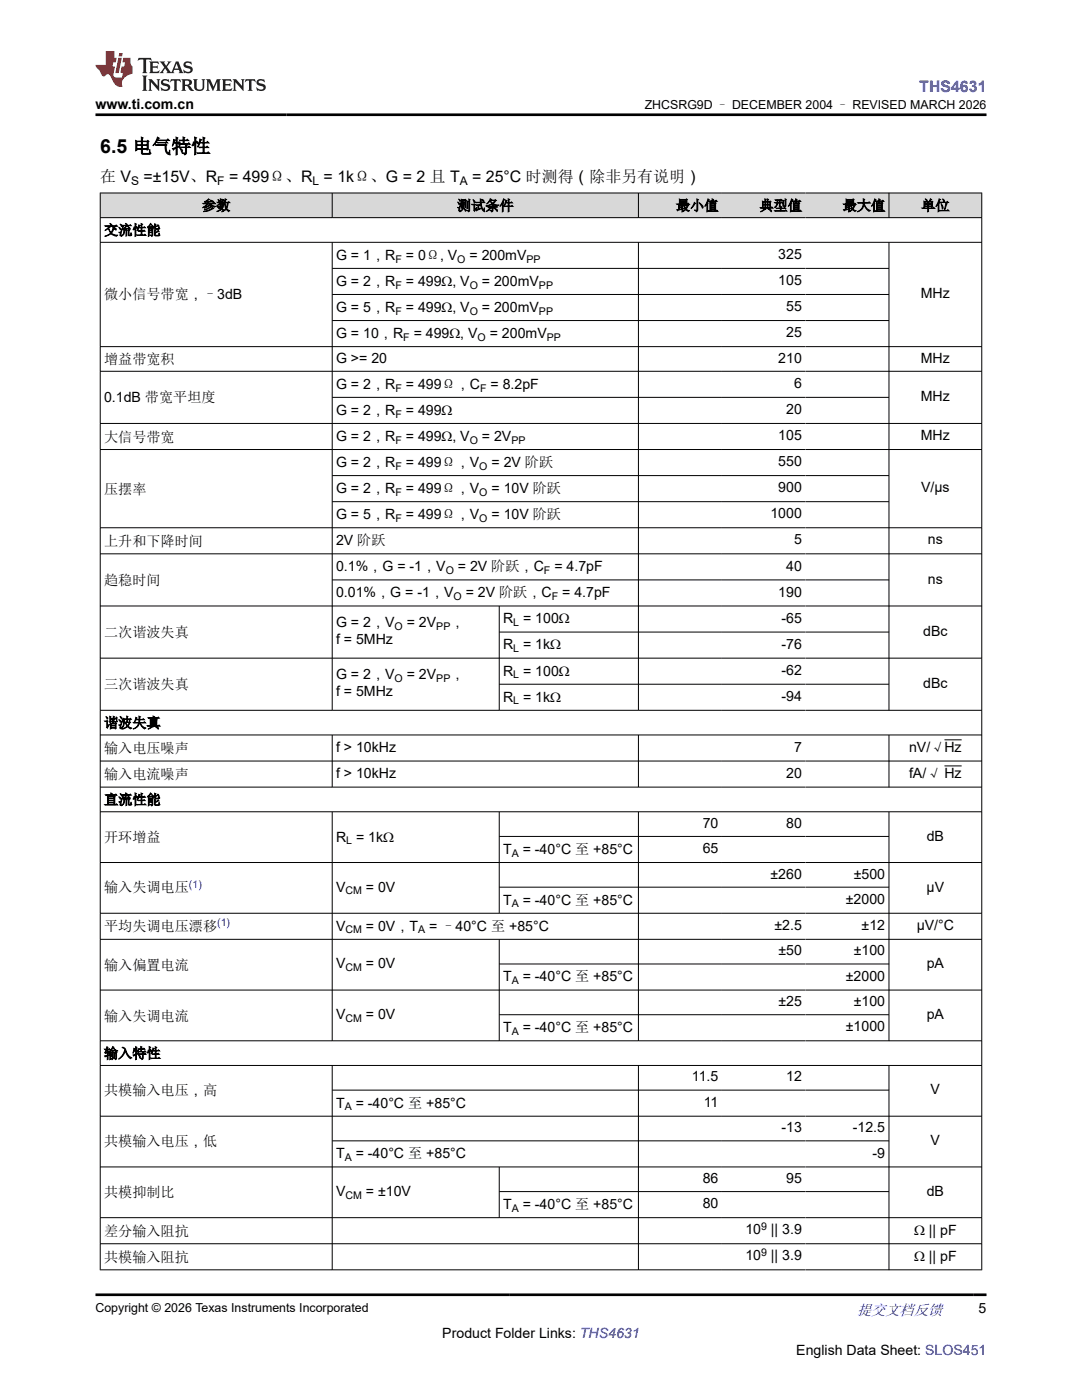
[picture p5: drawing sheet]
<svg xmlns="http://www.w3.org/2000/svg" width="216mm" height="279mm" viewBox="0 0 216 279" stroke-linecap="round" stroke-linejoin="round" font-family="sans-serif">
<defs><g id="words">
<text font-size="3.9" x="20" y="30.5">6.5 电气特性</text>
<text font-size="3.2" fill="#00f" x="183.4" y="18.3">THS4631</text>
<g font-size="3.2">
<text x="20" y="36.3">在 V</text>
<text x="28.6" y="36.3">=±15V、R</text>
<text x="45.7" y="36.3">= 499Ω、R = 1kΩ、G = 2 且 T</text>
<text x="94.2" y="36.3">= 25°C 时测得（除非另有说明）</text>
</g>
<text font-size="3" fill="#00f" x="171" y="262.4">提交文档反馈</text>
<g font-size="2.8">
<text x="19.1" y="21.7">www.ti.com.cn</text>
<text x="40.3" y="42">参数</text>
<text x="91.2" y="42">测试条件</text>
<text x="134.9" y="42">最小值</text>
<text x="151.5" y="42">典型值</text>
<text x="168.2" y="42">最大值</text>
<text x="183.8" y="42">单位</text>
<text x="20.8" y="46.9">交流性能</text>
<text x="67.1" y="51.8">G = 1，R</text>
<text x="81" y="51.8">= 0Ω, V</text>
<text x="93.7" y="51.8">= 200mV</text>
<text x="155.3" y="51.7">325</text>
<text x="20.8" y="59.6">微小信号带宽，–3dB</text>
<text x="67.1" y="57">G = 2，R</text>
<text x="81" y="57">= 499Ω, V</text>
<text x="96.2" y="57">= 200mV</text>
<text x="155.3" y="56.9">105</text>
<text x="183.7" y="59.5">MHz</text>
<text x="67.1" y="62.2">G = 5，R</text>
<text x="81" y="62.2">= 499Ω, V</text>
<text x="96.2" y="62.2">= 200mV</text>
<text x="156.9" y="62.1">55</text>
<text x="67.1" y="67.4">G = 10，R</text>
<text x="82.5" y="67.4">= 499Ω, V</text>
<text x="97.7" y="67.4">= 200mV</text>
<text x="156.9" y="67.3">25</text>
<text x="20.8" y="72.7">增益带宽积</text>
<text x="67.1" y="72.4">G &gt;= 20</text>
<text x="67.1" y="77.6">G = 2，R</text>
<text x="81" y="77.6">= 499Ω，C</text>
<text x="97.9" y="77.6">= 8.2pF</text>
<text x="155.3" y="72.4">210</text>
<text x="158.4" y="77.4">6</text>
<text x="183.7" y="72.4">MHz</text>
<text x="20.8" y="80.2">0.1dB 带宽平坦度</text>
<text x="67.1" y="82.8">G = 2，R</text>
<text x="81" y="82.8">= 499Ω</text>
<text x="156.9" y="82.6">20</text>
<text x="183.7" y="80">MHz</text>
<text x="20.8" y="88.1">大信号带宽</text>
<text x="67.1" y="88">G = 2，R</text>
<text x="81" y="88">= 499Ω, V</text>
<text x="96.2" y="88">= 2V</text>
<text x="155.3" y="87.8">105</text>
<text x="183.7" y="87.8">MHz</text>
<text x="67.1" y="93.2">G = 2，R</text>
<text x="81" y="93.2">= 499Ω，V</text>
<text x="98.1" y="93.2">= 2V 阶跃</text>
<text x="155.3" y="93">550</text>
<text x="20.8" y="98.5">压摆率</text>
<text x="67.1" y="98.4">G = 2，R</text>
<text x="81" y="98.4">= 499Ω，V</text>
<text x="98.1" y="98.4">= 10V 阶跃</text>
<text x="155.3" y="98.2">900</text>
<text x="183.8" y="98.2">V/µs</text>
<text x="67.1" y="103.6">G = 5，R</text>
<text x="81" y="103.6">= 499Ω，V</text>
<text x="98.1" y="103.6">= 10V 阶跃</text>
<text x="153.7" y="103.5">1000</text>
<text x="20.8" y="108.9">上升和下降时间</text>
<text x="67.1" y="108.8">2V 阶跃</text>
<text x="156.9" y="113.9">40</text>
<text x="158.4" y="108.7">5</text>
<text x="185.2" y="108.7">ns</text>
<text x="20.8" y="116.7">趋稳时间</text>
<text x="67.1" y="114">0.1%，G = -1，V</text>
<text x="67.1" y="119.2">0.01%，G = -1，V</text>
<text x="91.4" y="114">= 2V 阶跃，C</text>
<text x="92.9" y="119.2">= 2V 阶跃，C</text>
<text x="110.6" y="114">= 4.7pF</text>
<text x="112.2" y="119.2">= 4.7pF</text>
<text x="155.3" y="119.1">190</text>
<text x="185.2" y="116.5">ns</text>
<text x="67.1" y="125.2">G = 2，V</text>
<text x="81.2" y="125.2">= 2V</text>
<text x="89.9" y="125.2">，</text>
<text x="100.4" y="124.4">R = 100Ω</text>
<text x="155.9" y="124.3">-65</text>
<text x="20.8" y="127.2">二次谐波失真</text>
<text x="67.1" y="128.6">f = 5MHz</text>
<text x="100.4" y="129.6">R = 1kΩ</text>
<text x="155.9" y="129.5">-76</text>
<text x="184.2" y="126.9">dBc</text>
<text x="20.8" y="137.6">三次谐波失真</text>
<text x="67.1" y="135.6">G = 2，V</text>
<text x="81.2" y="135.6">= 2V</text>
<text x="89.9" y="135.6">，</text>
<text x="100.4" y="134.8">R = 100Ω</text>
<text x="155.9" y="134.7">-62</text>
<text x="184.2" y="137.3">dBc</text>
<text x="67.1" y="139">f = 5MHz</text>
<text x="100.4" y="140">R = 1kΩ</text>
<text x="155.9" y="139.9">-94</text>
<text x="20.8" y="145.2">谐波失真</text>
<text x="20.8" y="150.3">输入电压噪声</text>
<text x="20.8" y="155.5">输入电流噪声</text>
<text x="67.1" y="150">f &gt; 10kHz</text>
<text x="67.1" y="155.2">f &gt; 10kHz</text>
<text x="156.9" y="155.2">20</text>
<text x="158.4" y="150">7</text>
<text x="181.4" y="150.2">nV/√Hz</text>
<text x="181.4" y="155.4">fA/√ Hz</text>
<text x="20.8" y="160.6">直流性能</text>
<text x="67.1" y="167.9">R = 1kΩ</text>
<text x="140.2" y="165.2">70</text>
<text x="156.9" y="165.2">80</text>
<text x="184.9" y="167.8">dB</text>
<text x="20.8" y="168.1">开环增益</text>
<text x="100.4" y="170.4">T</text>
<text x="104.3" y="170.4">= -40°C 至 +85°C</text>
<text x="140.2" y="170.3">65</text>
<text x="20.8" y="178.1">输入失调电压</text>
<text x="67.1" y="177.9">V</text>
<text x="73" y="177.9">= 0V</text>
<text x="153.8" y="175.3">±260</text>
<text x="170.4" y="175.3">±500</text>
<text x="184.9" y="177.9">µV</text>
<text x="20.8" y="185.7">平均失调电压漂移</text>
<text x="67.1" y="185.7">V</text>
<text x="73" y="185.7">= 0V，T</text>
<text x="85.6" y="185.7">= –40°C 至 +85°C</text>
<text x="100.4" y="180.5">T</text>
<text x="104.3" y="180.5">= -40°C 至 +85°C</text>
<text x="154.5" y="185.6">±2.5</text>
<text x="168.8" y="180.4">±2000</text>
<text x="171.9" y="185.6">±12</text>
<text x="182.9" y="185.6">µV/°C</text>
<text x="155.3" y="190.7">±50</text>
<text x="170.4" y="190.7">±100</text>
<text x="20.8" y="193.5">输入偏置电流</text>
<text x="67.1" y="193.3">V</text>
<text x="73" y="193.3">= 0V</text>
<text x="100.4" y="195.9">T</text>
<text x="104.3" y="195.9">= -40°C 至 +85°C</text>
<text x="168.8" y="195.7">±2000</text>
<text x="184.9" y="193.3">pA</text>
<text x="20.8" y="203.7">输入失调电流</text>
<text x="67.1" y="203.4">V</text>
<text x="73" y="203.4">= 0V</text>
<text x="155.3" y="200.8">±25</text>
<text x="170.4" y="200.8">±100</text>
<text x="184.9" y="203.4">pA</text>
<text x="100.4" y="206">T</text>
<text x="104.3" y="206">= -40°C 至 +85°C</text>
<text x="168.8" y="205.8">±1000</text>
<text x="20.8" y="211.2">输入特性</text>
<text x="138.1" y="215.8">11.5</text>
<text x="156.9" y="215.8">12</text>
<text x="20.8" y="218.6">共模输入电压，高</text>
<text x="67.1" y="221">T</text>
<text x="71" y="221">= -40°C 至 +85°C</text>
<text x="140.4" y="220.9">11</text>
<text x="185.7" y="218.4">V</text>
<text x="155.9" y="226">-13</text>
<text x="170.2" y="226">-12.5</text>
<text x="20.8" y="228.7">共模输入电压，低</text>
<text x="67.1" y="231.2">T</text>
<text x="71" y="231.2">= -40°C 至 +85°C</text>
<text x="174.1" y="231">-9</text>
<text x="185.7" y="228.6">V</text>
<text x="20.8" y="239">共模抑制比</text>
<text x="67.1" y="238.7">V</text>
<text x="73" y="238.7">= ±10V</text>
<text x="140.2" y="236.1">86</text>
<text x="156.9" y="236.1">95</text>
<text x="184.9" y="238.7">dB</text>
<text x="100.4" y="241.3">T</text>
<text x="104.3" y="241.3">= -40°C 至 +85°C</text>
<text x="140.2" y="241.1">80</text>
<text x="20.8" y="246.6">差分输入阻抗</text>
<text x="20.8" y="251.8">共模输入阻抗</text>
<text x="148.7" y="246.3">10 || 3.9</text>
<text x="148.7" y="251.6">10 || 3.9</text>
<text x="182.4" y="246.5">Ω || pF</text>
<text x="182.4" y="251.7">Ω || pF</text>
<text x="195.3" y="262.1">5</text>
<text x="88.3" y="266.9">Product Folder Links: THS4631</text>
<text x="158.9" y="270.3">English Data Sheet: SLOS451</text>
</g>
<g font-size="2.5">
<text x="128.6" y="21.8">ZHCSRG9D – DECEMBER 2004 – REVISED MARCH 2026</text>
<text x="19.1" y="261.8">Copyright © 2026 Texas Instruments Incorporated</text>
</g>
<g font-size="2.4">
<text x="26.2" y="36.9">S</text>
<text x="43.4" y="36.9">F</text>
<text x="62.4" y="36.9">L</text>
<text x="91.8" y="36.9">A</text>
</g>
<g font-size="2.1">
<text x="78.9" y="52.4">F</text>
<text x="91.2" y="52.4">O</text>
<text x="105.1" y="52.4">PP</text>
<text x="78.9" y="57.6">F</text>
<text x="93.7" y="57.6">O</text>
<text x="107.5" y="57.6">PP</text>
<text x="78.9" y="62.8">F</text>
<text x="93.7" y="62.8">O</text>
<text x="107.5" y="62.8">PP</text>
<text x="80.5" y="68">F</text>
<text x="95.3" y="68">O</text>
<text x="109.1" y="68">PP</text>
<text x="78.9" y="78.1">F</text>
<text x="78.9" y="83.3">F</text>
<text x="95.8" y="78.1">F</text>
<text x="78.9" y="88.5">F</text>
<text x="93.7" y="88.5">O</text>
<text x="102" y="88.5">PP</text>
<text x="78.9" y="93.8">F</text>
<text x="95.6" y="93.8">O</text>
<text x="78.9" y="99">F</text>
<text x="95.6" y="99">O</text>
<text x="78.9" y="104.2">F</text>
<text x="95.6" y="104.2">O</text>
<text x="88.9" y="114.6">O</text>
<text x="90.5" y="119.8">O</text>
<text x="108.5" y="114.6">F</text>
<text x="110.1" y="119.8">F</text>
<text x="78.7" y="125.7">O</text>
<text x="87.1" y="125.7">PP</text>
<text x="102.4" y="125">L</text>
<text x="102.4" y="130.2">L</text>
<text x="78.7" y="136.2">O</text>
<text x="87.1" y="136.2">PP</text>
<text x="102.4" y="135.4">L</text>
<text x="102.4" y="140.6">L</text>
<text x="69.1" y="168.5">L</text>
<text x="102.1" y="171">A</text>
<text x="68.9" y="178.5">CM</text>
<text x="102.1" y="181.1">A</text>
<text x="68.9" y="186.3">CM</text>
<text x="83.4" y="186.3">A</text>
<text x="68.9" y="193.8">CM</text>
<text x="102.1" y="196.4">A</text>
<text x="68.9" y="203.9">CM</text>
<text x="102.1" y="206.5">A</text>
<text x="68.8" y="221.6">A</text>
<text x="68.8" y="231.7">A</text>
<text x="68.9" y="239.2">CM</text>
<text x="102.1" y="241.8">A</text>
<text x="151.9" y="245.4">9</text>
<text x="151.9" y="250.6">9</text>
</g>
<g font-size="2.1" fill="#00f">
<text x="37.7" y="177.1">(1)</text>
<text x="43.3" y="184.8">(1)</text>
</g>
</g></defs>
<g fill="#d8d8d8">
<path d="M20 38.5h175.9v4.9h-175.9z" fill-rule="evenodd"/>
<path d="M20.1 38.6h46.1v4.8h-46.1z" fill-rule="evenodd"/>
<path d="M66.4 38.6h60.9v4.8h-60.9z" fill-rule="evenodd"/>
<path d="M127.5 38.6h16.6v4.8h-16.6z" fill-rule="evenodd"/>
<path d="M144.1 38.6h16.6v4.8h-16.6z" fill-rule="evenodd"/>
<path d="M160.7 38.6h16.6v4.8h-16.6z" fill-rule="evenodd"/>
<path d="M177.4 38.6h18.4v4.8h-18.4z" fill-rule="evenodd"/>
</g>
<g fill="none" stroke="#000" stroke-width=".2">
<path d="M19.9 38.5h176.1M20 38.5v215M66.3 38.5v5M127.4 38.5v5M177.4 38.5v5M195.9 38.5v215M19.9 43.4h176.1M19.9 48.4h176.1M66.3 48.4v93.4M66.3 53.6h111.1M66.3 58.8h111.1M127.4 48.4v93.4"/>
<path d="M177.4 48.4v93.4M19.9 69.2h176.1M19.9 74.1h176.1M66.3 64h111.1M66.3 79.3h111.1M19.9 84.5h176.1M19.9 89.7h176.1M66.3 94.9h111.1M19.9 105.3h176.1M19.9 110.5h176.1M66.3 100.1h111.1M66.3 115.7h111.1"/>
<path d="M19.9 120.9h176.1M19.9 131.3h176.1M99.6 120.9v20.9M99.6 126.1h77.8M99.6 136.6h77.8M19.9 141.8h176.1M19.9 146.7h176.1M19.9 151.9h176.1M19.9 157.1h176.1M66.3 146.7v10.4M127.4 146.7v10.4M177.4 146.7v10.4"/>
<path d="M188.4 152.9h3.5M188.4 147.6h3.5M19.9 162h176.1M19.9 172.1h176.1M66.3 162v45.8M99.6 162v20.3M99.6 166.9h77.8M99.6 177.1h77.8M127.4 162v45.8M177.4 162v45.8M19.9 182.3h176.1M19.9 187.5h176.1"/>
<path d="M19.9 197.6h176.1M99.6 187.5v20.3M99.6 192.4h77.8M19.9 207.7h176.1M19.9 212.6h176.1M66.3 212.6v40.9M66.3 217.6h111.1M99.6 202.5h77.8M127.4 212.6v40.9M177.4 212.6v40.9M19.9 222.8h176.1M19.9 232.9h176.1"/>
<path d="M66.3 227.7h111.1M99.6 232.9v10.2M99.6 237.8h77.8M19.9 243h176.1M19.9 248.2h176.1M19.9 253.4h176.1"/>
</g>
<path d="M27.7 11.6l-.2 .5 .5-.2h.6v.1v2.2l-.2 .4h1l-.2-.4v-2.2v-.1h.5l.5 .2-.1-.5zM29.8 12.3l.2 .4v1.5l-.2 .4h1.9l.1-.6a1.08 1.08 0 0 1-1.3 .2v-.7h.6l.4 .2v-.7l-.4 .2h-.6v-.5l.2-.2a1 1 0 0 1 1 .3l-.1-.5zM31.8 12.3l1 1.1-1 1.2h.9l-.2-.2 .4-.8 .5 .8-.2 .2h1.6l-.2-.2 .1-.5h1l.1 .5-.1 .2h.9l-.2-.3-.8-2h-.5l-1 2.2-.8-1.1 .9-1.1h-.8l.2 .2-.5 .6-.3-.6 .1-.2zM35.2 12.7l.4 1h-.8zM36.8 12.4a.65 .65 0 0 0-.2 .7 .65 .65 0 0 0 .6 .5l.7 .1 .1 .3a.79 .79 0 0 1-.7 .4 .79 .79 0 0 1-.7-.5l.1 .7 .2-.1a.93 .93 0 0 0 1.1 .1 .93 .93 0 0 0 .4-1 1.46 1.46 0 0 0-1.2-.6l-.1-.3a1.09 1.09 0 0 1 1.2 .2l-.2-.6-.1 .1-.6-.2zM28.4 15.1l.2 .4v2.2l-.2 .4h1l-.2-.4v-2.2l.2-.4zM29.6 15.8l.2 .4v1.5l-.2 .4h.8l-.3-.4v-1.3l1.7 1.8v-2l.2-.4h-.8l.2 .2 .1 1.1-1.2-1.3zM32.3 15.9a.65 .65 0 0 0-.2 .8 .65 .65 0 0 0 .7 .4l.6 .2 .1 .2a.79 .79 0 0 1-.7 .4 .79 .79 0 0 1-.7-.5l.1 .7 .2-.1a.93 .93 0 0 0 1.1 .1 .93 .93 0 0 0 .4-.9 1.46 1.46 0 0 0-1.2-.6l-.1-.4a1.09 1.09 0 0 1 1.2 .2l-.2-.6-.1 .1-.6-.1zM34.1 15.8l-.1 .6a.63 .63 0 0 1 .7-.3l.1 1.6-.3 .4h1l-.2-.4v-1.6a.66 .66 0 0 1 .8 .3l-.1-.6zM36.2 15.8l.2 .4v1.5l-.2 .4h.9l-.2-.2v-.7h.5l.1 .2a.79 .79 0 0 0 1.2 .6l-1-.9a.61 .61 0 0 0 .6-.6 .61 .61 0 0 0-.5-.7zM36.9 16.1h.2a.47 .47 0 0 1 .5 .1 .47 .47 0 0 1 .1 .5l-.2 .1-.6 .1zM38.5 15.8l.2 .2a2.27 2.27 0 0 0 .4 2 1.04 1.04 0 0 0 1.7-.7v-1.3l.2-.2h-.8l.2 .4v1.1a.6 .6 0 0 1-.6 .6 .6 .6 0 0 1-.6-.6v-1.1l.3-.4zM41.1 15.8l.2 .4v1.5l-.2 .4h.7l-.2-.4v-1.4l.9 1.9 .8-1.9v1.4l-.2 .4h1l-.3-.4v-1.5l.3-.4h-.8l-.7 1.5-.7-1.5zM44.3 15.8l.2 .4v1.5l-.2 .4h1.9l.1-.6a1.09 1.09 0 0 1-1.3 .2v-.7h.6l.4 .2v-.6l-.4 .2h-.6v-.6l.2-.1a1.01 1.01 0 0 1 1 .3l-.1-.6zM46.4 15.8l.3 .4v1.5l-.3 .4h.8l-.2-.4v-1.3l1.6 1.8v-2l.2-.4h-.7l.2 .2v1.1l-1.2-1.3zM49 15.8l-.1 .6a.63 .63 0 0 1 .8-.3v1.6l-.3 .4h1l-.2-.4v-1.6a.66 .66 0 0 1 .8 .3l-.1-.6zM51.4 15.9a.65 .65 0 0 0-.2 .8 .65 .65 0 0 0 .6 .4l.6 .2 .2 .2a.79 .79 0 0 1-.8 .4 .79 .79 0 0 1-.6-.5l.1 .7 .2-.1a.93 .93 0 0 0 1 .1 .93 .93 0 0 0 .5-.9 1.46 1.46 0 0 0-1.3-.6l-.1-.4a1.09 1.09 0 0 1 1.3 .2l-.2-.6-.2 .1-.5-.1z" fill="#231f20"/>
<path d="M21.1 10.2v2.8h-2v.3l.9 1a.95 .95 0 0 0 .9 .9 .59 .59 0 0 1 .6-.4 .59 .59 0 0 1 .5 .4l.4 .7a1.59 1.59 0 0 0 2.1 1.4 1.61 1.61 0 0 1 1-2.3l1-.3-.1-1.5a1.59 1.59 0 0 1-.4-1.7h-1.4l-.2 .9h.5l-.1 .9h-.5l-.2 1v.2l.4 .1-.2 .9h-.6a.73 .73 0 0 1-1.1-.7l.3-1.5h-.5l.2-.9h.5l.2-.9h-.5v-1.3zM23.6 11.5l-.6 3.1h.7l.6-3.1zM23.8 10.6l-.1 .6h.7l.1-.6z" fill="#ed1c24"/>
<path d="M19.1 22.9h177.8M19.1 258.4h177.8" fill="none" stroke="#000" stroke-width=".53"/>
<use href="#words"/>
</svg>
